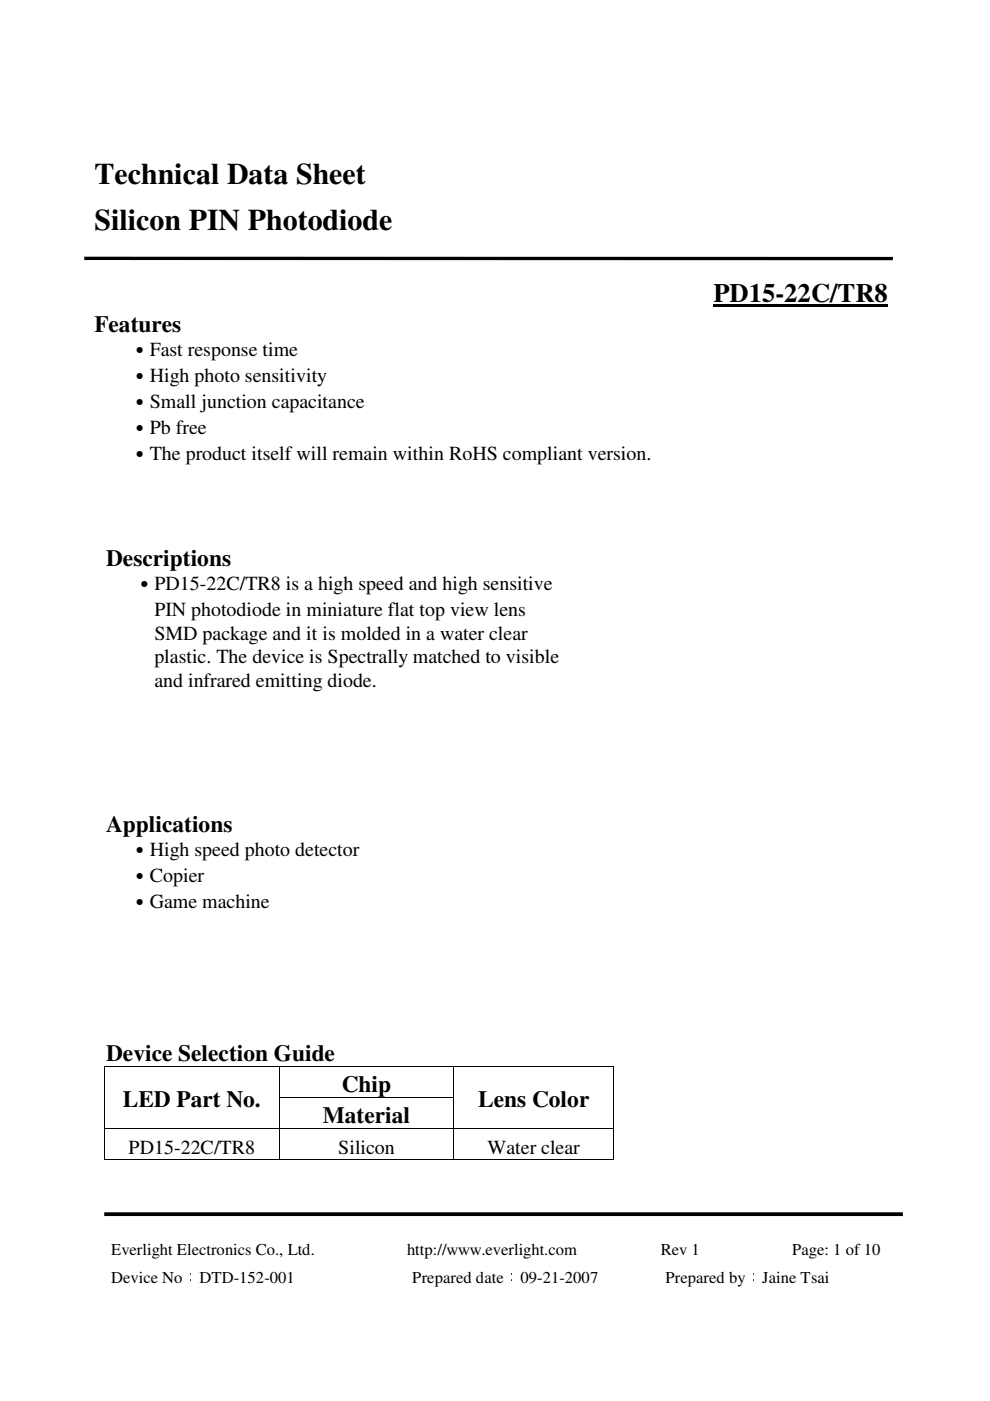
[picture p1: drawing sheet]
<svg xmlns="http://www.w3.org/2000/svg" width="210mm" height="297mm" viewBox="0 0 210 297" stroke-linecap="round" stroke-linejoin="round" font-family="sans-serif">
<defs><g id="words">
<g font-size="6.3">
<text x="20" y="39.1">Technical Data Sheet</text>
<text x="20" y="48.7">Silicon PIN Photodiode</text>
</g>
<text font-size="5.6" x="151.3" y="64">PD15-22C/TR8</text>
<g font-size="5">
<text x="20" y="70.4">Features</text>
<text x="22.5" y="120">Descriptions</text>
<text x="22.5" y="176.3">Applications</text>
<text x="22.5" y="225">Device Selection Guide</text>
<text x="72.5" y="231.5">Chip</text>
<text x="26" y="234.7">LED Part No.</text>
<text x="68.5" y="238">Material</text>
<text x="101.4" y="234.7">Lens Color</text>
</g>
<g font-size="4.2">
<text x="27.5" y="75.6">․Fast response time</text>
<text x="27.5" y="81.1">․High photo sensitivity</text>
<text x="27.5" y="86.6">․Small junction capacitance</text>
<text x="27.5" y="92.1">․Pb free</text>
<text x="27.5" y="97.6">․The product itself will remain within RoHS compliant version.</text>
<text x="28.5" y="125.1">․PD15-22C/TR8 is a high speed and high sensitive</text>
<text x="32.7" y="130.6">PIN photodiode in miniature flat top view lens</text>
<text x="32.7" y="135.6">SMD package and it is molded in a water clear</text>
<text x="32.7" y="140.6">plastic. The device is Spectrally matched to visible</text>
<text x="32.7" y="145.6">and infrared emitting diode.</text>
<text x="27.5" y="181.4">․High speed photo detector</text>
<text x="27.5" y="186.9">․Copier</text>
<text x="27.5" y="192.4">․Game machine</text>
<text x="27.3" y="244.6">PD15-22C/TR8</text>
<text x="71.7" y="244.6">Silicon</text>
<text x="103.4" y="244.6">Water clear</text>
</g>
<g font-size="3.5">
<text x="23.6" y="266">Everlight Electronics Co., Ltd.</text>
<text x="86.3" y="266">http://www.everlight.com</text>
<text x="140.1" y="266">Rev 1</text>
<text x="167.9" y="266">Page: 1 of 10</text>
<text x="23.6" y="271.9">Device No：DTD-152-001</text>
<text x="87.4" y="271.9">Prepared date：09-21-2007</text>
<text x="141.1" y="271.9">Prepared by：Jaine Tsai</text>
</g>
</g></defs>
<path d="M22.1 257.4h169.3" fill="none" stroke="#000" stroke-width=".79" stroke-linecap="butt"/>
<g fill="#000">
<path d="M151.3 64.6h37v.5h-37zM22.1 226.1h.1v.2h-.1zM22.1 232.6h.1v.2h-.1zM22.1 239.1h.1v.2h-.1zM59.1 226.1h.2v.2h-.2zM59.1 232.6h.2v.2h-.2zM59.1 239.1h.2v.2h-.2zM96.1 226.1h.2v.2h-.2zM96.1 232.6h.2v.2h-.2zM96.1 239.1h.2v.2h-.2zM130 226.1h.2v.2h-.2zM130 232.6h.2v.2h-.2z"/>
<path d="M130 239.1h.2v.2h-.2zM22.1 245.7h.1v.1h-.1zM59.1 245.7h.2v.1h-.2zM96.1 245.7h.2v.1h-.2zM130 245.7h.2v.1h-.2z"/>
</g>
<g fill="none" stroke="#000" stroke-width=".21">
<path d="M22.1 226.3v6.3M22.1 232.8v6.3M22.1 239.3v6.4M22.2 226.2h36.9M22.2 239.2h36.9M59.2 226.3v6.3M59.2 232.8v6.3M59.2 239.3v6.4M59.3 226.2h36.8M59.3 232.7h36.8M59.3 239.2h36.8M96.2 226.3v6.3"/>
<path d="M96.2 232.8v6.3M96.2 239.3v6.4M96.3 226.2h33.7M96.3 239.2h33.7M130.1 226.3v6.3M130.1 232.8v6.3M130.1 239.3v6.4M22.2 245.7h36.9M59.3 245.7h36.8M96.3 245.7h33.7"/>
</g>
<path d="M17.9 54.8h171.4" fill="none" stroke="#000" stroke-width=".71" stroke-linecap="butt"/>
<use href="#words"/>
</svg>
